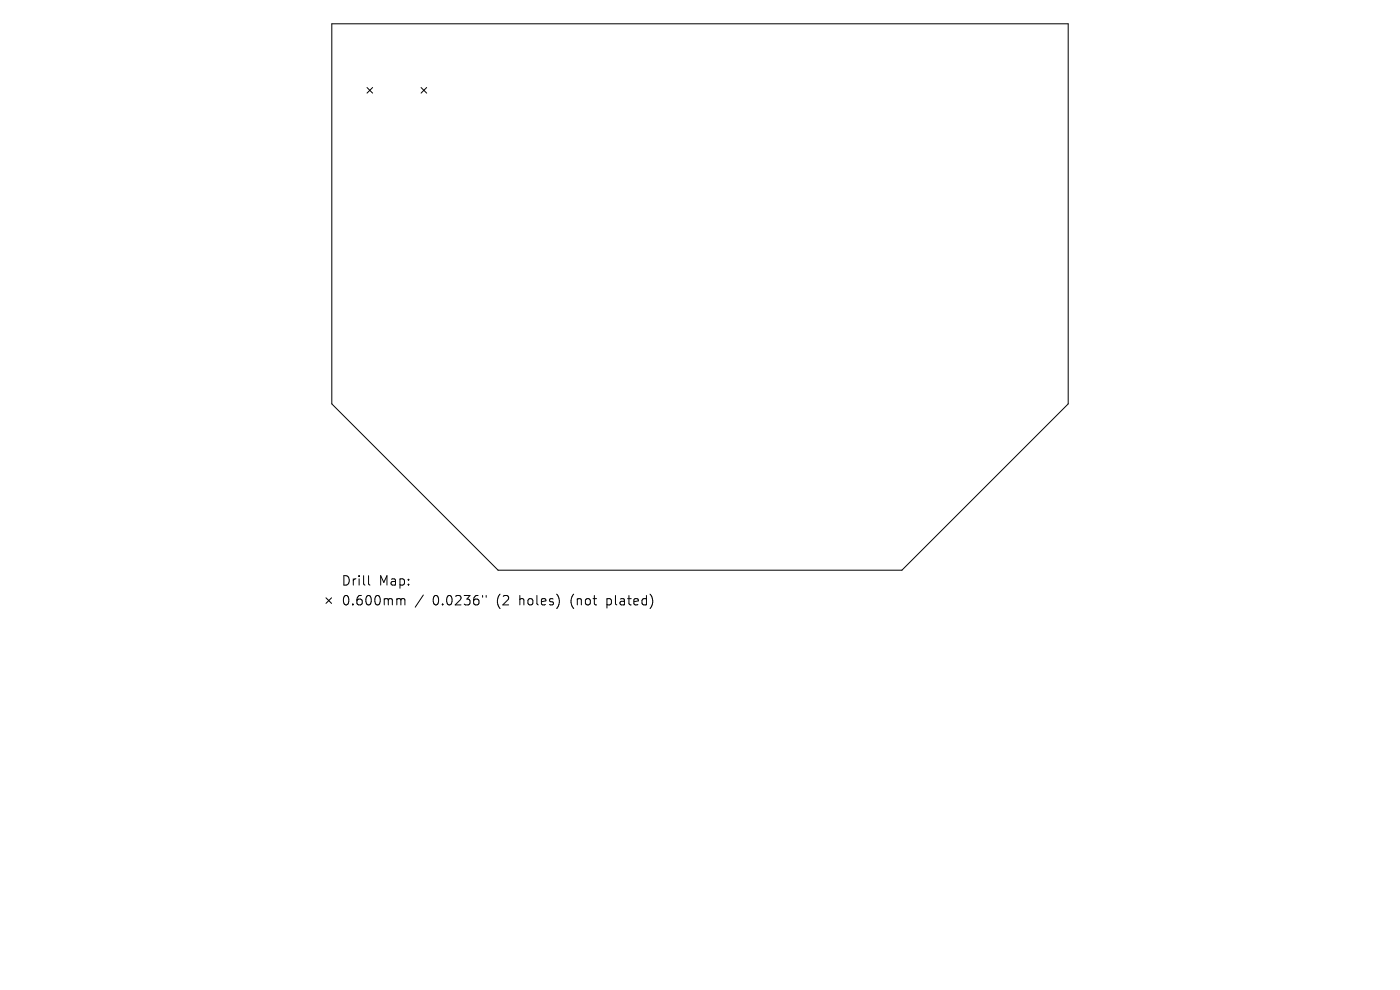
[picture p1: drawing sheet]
<svg xmlns="http://www.w3.org/2000/svg" width="297mm" height="210mm" viewBox="0 0 297 210" stroke-linecap="round" stroke-linejoin="round" font-family="sans-serif">
<defs><g id="words">
<g font-size="2.8">
<text x="72.3" y="124.5">Drill</text>
<text x="80.4" y="124.5">Map:</text>
<text x="72.3" y="128.7">0.600mm</text>
<text x="91.8" y="128.7">0.0236&quot;</text>
<text x="105.5" y="128.7">(2</text>
<text x="110.5" y="128.7">holes)</text>
<text x="121.5" y="128.7">(not</text>
<text x="129.4" y="128.7">plated)</text>
</g>
</g></defs>
<g fill="none" stroke="#000" stroke-width=".21">
<path d="M70.4 5h156.2v80.7l-35.3 35.3h-85.6l-35.3-35.3zM77.9 18.6l1.1 1.2M79 18.6l-1.1 1.2M89.3 18.6l1.2 1.2M90.5 18.6l-1.2 1.2M69.2 126.8l1.1 1.2M70.3 126.8l-1.1 1.2M78.2 122.1v1.7l.3 .3M84.5 127h.3l.2 .3M85 127.3l.3-.3 .5 .1 .1 1.2M85 127.3v1M89.8 126.2l-1.7 2.6"/>
<path d="M102.4 126.3v.4M103.1 126.3v.4"/>
</g>
<use href="#words"/>
</svg>
